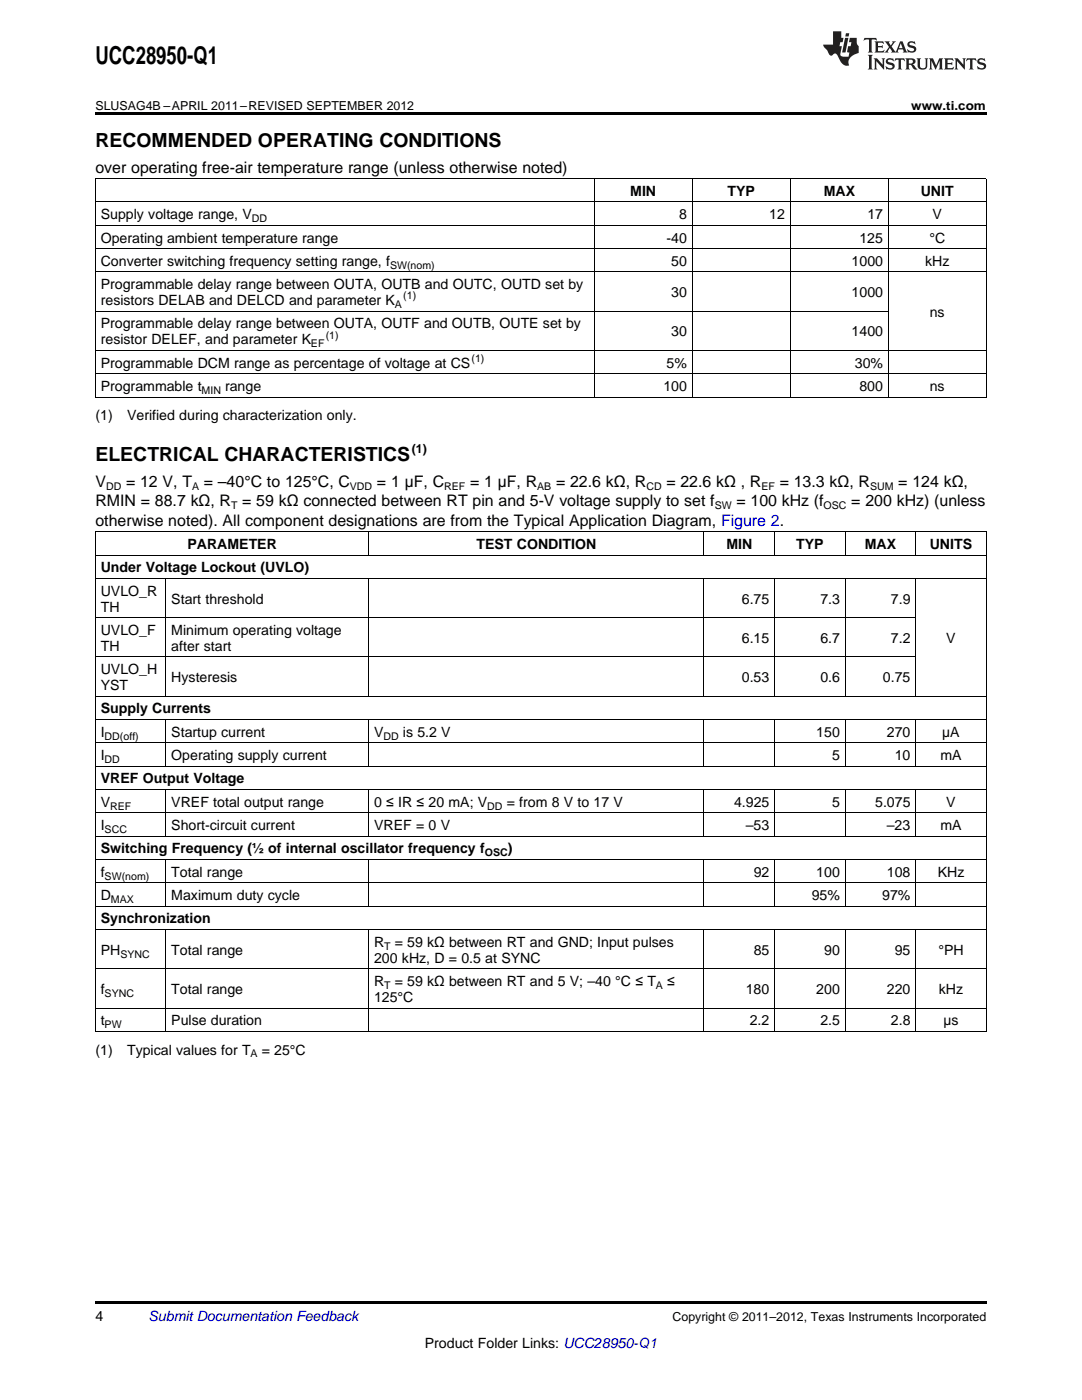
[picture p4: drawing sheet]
<svg xmlns="http://www.w3.org/2000/svg" width="216mm" height="279mm" viewBox="0 0 216 279" stroke-linecap="round" stroke-linejoin="round" font-family="sans-serif">
<defs><g id="words">
<text font-size="4.9" x="19" y="12.8">UCC28950-Q1</text>
<g font-size="3.9">
<text x="19" y="29.3">RECOMMENDED OPERATING CONDITIONS</text>
<text x="19" y="92">ELECTRICAL CHARACTERISTICS</text>
</g>
<g font-size="3.2">
<text x="19" y="34.4">over operating free-air temperature range (unless otherwise noted)</text>
<text x="19" y="97.2">V</text>
<text x="19" y="101">RMIN = 88.7 kΩ, R</text>
<text x="25.2" y="97.2">= 12 V, T</text>
<text x="40.7" y="97.2">= –40°C to 125°C, C</text>
<text x="48.3" y="101">= 59 kΩ connected between RT pin and 5-V voltage supply to set f</text>
<text x="75.2" y="97.2">= 1 µF, C</text>
<text x="93.8" y="97.2">= 1 µF, R</text>
<text x="111" y="97.2">= 22.6 kΩ, R</text>
<text x="133" y="97.2">= 22.6 kΩ , R</text>
<text x="146.9" y="101">= 100 kHz (f</text>
<text x="155.6" y="97.2">= 13.3 kΩ, R</text>
<text x="169.9" y="101">= 200 kHz) (unless</text>
<text x="179.2" y="97.2">= 124 kΩ,</text>
<text x="19" y="104.9">otherwise noted). All component designations are from the Typical Application Diagram, Figure 2.</text>
</g>
<g font-size="2.8">
<text x="125.8" y="39.1">MIN</text>
<text x="145.2" y="39.1">TYP</text>
<text x="164.4" y="39.1">MAX</text>
<text x="183.7" y="39.1">UNIT</text>
<text x="20.1" y="43.7">Supply voltage range, V</text>
<text x="135.5" y="43.7">8</text>
<text x="153.5" y="43.7">12</text>
<text x="173.1" y="43.7">17</text>
<text x="186.1" y="43.7">V</text>
<text x="20.1" y="48.4">Operating ambient temperature range</text>
<text x="20.1" y="53.1">Converter switching frequency setting range, f</text>
<text x="133" y="48.4">-40</text>
<text x="133.9" y="53.1">50</text>
<text x="169.9" y="53.1">1000</text>
<text x="171.5" y="48.4">125</text>
<text x="184.6" y="53.1">kHz</text>
<text x="185.5" y="48.4">°C</text>
<text x="20.1" y="57.7">Programmable delay range between OUTA, OUTB and OUTC, OUTD set by</text>
<text x="133.9" y="59.3">30</text>
<text x="169.9" y="59.3">1000</text>
<text x="20.1" y="60.9">resistors DELAB and DELCD and parameter K</text>
<text x="20.1" y="65.5">Programmable delay range between OUTA, OUTF and OUTB, OUTE set by</text>
<text x="185.5" y="63.2">ns</text>
<text x="20.1" y="68.7">resistor DELEF, and parameter K</text>
<text x="133.9" y="67.1">30</text>
<text x="169.9" y="67.1">1400</text>
<text x="20.1" y="73.4">Programmable DCM range as percentage of voltage at CS</text>
<text x="133" y="73.4">5%</text>
<text x="170.6" y="73.4">30%</text>
<text x="19" y="83.9">(1)</text>
<text x="20.1" y="78">Programmable t</text>
<text x="25.4" y="83.9">Verified during characterization only.</text>
<text x="44.9" y="78">range</text>
<text x="132.4" y="78">100</text>
<text x="171.5" y="78">800</text>
<text x="185.5" y="78">ns</text>
<text x="37.4" y="109.6">PARAMETER</text>
<text x="95.1" y="109.6">TEST CONDITION</text>
<text x="145" y="109.6">MIN</text>
<text x="158.9" y="109.6">TYP</text>
<text x="172.5" y="109.6">MAX</text>
<text x="185.5" y="109.6">UNITS</text>
<text x="20.1" y="114.2">Under Voltage Lockout (UVLO)</text>
<text x="20.1" y="118.9">UVLO_R</text>
<text x="20.1" y="122.1">TH</text>
<text x="34.2" y="120.5">Start threshold</text>
<text x="148" y="120.5">6.75</text>
<text x="163.7" y="120.5">7.3</text>
<text x="177.8" y="120.5">7.9</text>
<text x="20.1" y="126.7">UVLO_F</text>
<text x="20.1" y="129.9">TH</text>
<text x="34.2" y="126.7">Minimum operating voltage</text>
<text x="34.2" y="129.9">after start</text>
<text x="148" y="128.3">6.15</text>
<text x="163.7" y="128.3">6.7</text>
<text x="177.8" y="128.3">7.2</text>
<text x="188.8" y="128.3">V</text>
<text x="20.1" y="134.5">UVLO_H</text>
<text x="20.1" y="137.7">YST</text>
<text x="34.2" y="136.1">Hysteresis</text>
<text x="148" y="136.1">0.53</text>
<text x="163.7" y="136.1">0.6</text>
<text x="176.2" y="136.1">0.75</text>
<text x="20.1" y="142.4">Supply Currents</text>
<text x="20.1" y="147">I</text>
<text x="34.2" y="147">Startup current</text>
<text x="74.6" y="147">V</text>
<text x="80.4" y="147">is 5.2 V</text>
<text x="162.9" y="147">150</text>
<text x="177" y="147">270</text>
<text x="188" y="147">µA</text>
<text x="20.1" y="151.7">I</text>
<text x="34.2" y="151.7">Operating supply current</text>
<text x="166" y="151.7">5</text>
<text x="178.5" y="151.7">10</text>
<text x="187.6" y="151.7">mA</text>
<text x="20.1" y="156.4">VREF Output Voltage</text>
<text x="20.1" y="161">V</text>
<text x="34.2" y="161">VREF total output range</text>
<text x="74.6" y="161">0 ≤ IR ≤ 20 mA; V</text>
<text x="101.1" y="161">= from 8 V to 17 V</text>
<text x="146.5" y="161">4.925</text>
<text x="166" y="161">5</text>
<text x="174.6" y="161">5.075</text>
<text x="188.8" y="161">V</text>
<text x="20.1" y="165.7">I</text>
<text x="34.2" y="165.7">Short-circuit current</text>
<text x="74.6" y="165.7">VREF = 0 V</text>
<text x="148.8" y="165.7">–53</text>
<text x="177" y="165.7">–23</text>
<text x="187.6" y="165.7">mA</text>
<text x="20.1" y="170.3">Switching Frequency (½ of internal oscillator frequency f</text>
<text x="101.3" y="170.3">)</text>
<text x="20.1" y="175">f</text>
<text x="20.1" y="179.6">D</text>
<text x="34.2" y="175">Total range</text>
<text x="34.2" y="179.6">Maximum duty cycle</text>
<text x="150.4" y="175">92</text>
<text x="162" y="179.6">95%</text>
<text x="162.9" y="175">100</text>
<text x="176" y="179.6">97%</text>
<text x="177" y="175">108</text>
<text x="187.1" y="175">KHz</text>
<text x="20.1" y="184.3">Synchronization</text>
<text x="20.1" y="190.5">PH</text>
<text x="34.2" y="190.5">Total range</text>
<text x="74.6" y="188.9">R</text>
<text x="78.8" y="188.9">= 59 kΩ between RT and GND; Input pulses</text>
<text x="150.4" y="190.5">85</text>
<text x="164.5" y="190.5">90</text>
<text x="178.5" y="190.5">95</text>
<text x="187.3" y="190.5">°PH</text>
<text x="74.6" y="192.1">200 kHz, D = 0.5 at SYNC</text>
<text x="74.6" y="196.8">R</text>
<text x="78.8" y="196.8">= 59 kΩ between RT and 5 V; –40 °C ≤ T</text>
<text x="133.1" y="196.8">≤</text>
<text x="20.1" y="198.4">f</text>
<text x="34.2" y="198.4">Total range</text>
<text x="74.6" y="200">125°C</text>
<text x="148.8" y="198.4">180</text>
<text x="162.9" y="198.4">200</text>
<text x="177" y="198.4">220</text>
<text x="187.3" y="198.4">kHz</text>
<text x="20.1" y="204.6">t</text>
<text x="34.2" y="204.6">Pulse duration</text>
<text x="149.6" y="204.6">2.2</text>
<text x="163.7" y="204.6">2.5</text>
<text x="177.8" y="204.6">2.8</text>
<text x="188.2" y="204.6">µs</text>
<text x="19" y="210.5">(1)</text>
<text x="25.4" y="210.5">Typical values for T</text>
<text x="52.2" y="210.5">= 25°C</text>
<text x="19" y="263.6">4</text>
<text x="84.8" y="269">Product Folder Links: UCC28950-Q1</text>
</g>
<text font-size="2.8" fill="#0000c8" x="29.6" y="263.6">Submit Documentation Feedback</text>
<g font-size="2.5">
<text x="19" y="21.9">SLUSAG4B –APRIL 2011–REVISED SEPTEMBER 2012</text>
<text x="181.8" y="21.9">www.ti.com</text>
<text x="82.2" y="90.5">(1)</text>
<text x="134.2" y="263.6">Copyright © 2011–2012, Texas Instruments Incorporated</text>
</g>
<g font-size="2.1">
<text x="50.2" y="44.3">DD</text>
<text x="77.8" y="53.6">SW(nom)</text>
<text x="80.5" y="59.8">(1)</text>
<text x="78.8" y="61.5">A</text>
<text x="62.1" y="69.3">EF</text>
<text x="65" y="67.6">(1)</text>
<text x="94.1" y="72.2">(1)</text>
<text x="40.2" y="78.6">MIN</text>
<text x="21.2" y="97.8">DD</text>
<text x="38.3" y="97.8">A</text>
<text x="46.1" y="101.7">T</text>
<text x="69.8" y="97.8">VDD</text>
<text x="88.6" y="97.8">REF</text>
<text x="107.2" y="97.8">AB</text>
<text x="129" y="97.8">CD</text>
<text x="142.6" y="101.7">SW</text>
<text x="151.9" y="97.8">EF</text>
<text x="164.3" y="101.7">OSC</text>
<text x="173.6" y="97.8">SUM</text>
<text x="20.9" y="147.6">DD(off)</text>
<text x="76.5" y="147.6">DD</text>
<text x="20.9" y="152.3">DD</text>
<text x="22" y="161.6">REF</text>
<text x="97.2" y="161.6">DD</text>
<text x="20.9" y="166.2">SCC</text>
<text x="96.7" y="170.9">OSC</text>
<text x="20.9" y="175.5">SW(nom)</text>
<text x="22.1" y="180.2">MAX</text>
<text x="24" y="191.1">SYNC</text>
<text x="76.7" y="189.5">T</text>
<text x="76.7" y="197.3">T</text>
<text x="130.9" y="197.3">A</text>
<text x="20.9" y="198.9">SYNC</text>
<text x="20.9" y="205.2">PW</text>
<text x="50" y="211">A</text>
</g>
</g></defs>
<g fill="#231f20">
<path d="M172.5 7.6l-.1 .5 .4-.2h.6v.1v2.1l-.2 .4h.9l-.2-.4v-2.1l.1-.1h.5l.5 .2-.2-.5zM174.5 8.3l.2 .3v1.5l-.2 .4h1.8l.2-.6a1.04 1.04 0 0 1-1.3 .2v-.7h.6l.3 .2v-.6l-.3 .2h-.6v-.6l.8-.1 .4 .3-.2-.5zM176.5 8.3l.9 1.1-.9 1.1h.8l-.2-.2 .4-.7 .5 .7-.2 .2h1.5l-.2-.2 .2-.4h.9l.1 .4-.2 .2h1l-.3-.3-.7-1.9h-.5l-.9 2-.8-1 .9-1h-.8l.1 .3-.4 .5-.3-.6 .1-.2zM179.7 8.6l.4 1h-.7zM181.3 8.4a.63 .63 0 0 0-.2 .7 .63 .63 0 0 0 .6 .4l.6 .2 .1 .2a.75 .75 0 0 1-.7 .4 .75 .75 0 0 1-.6-.5l.1 .7 .1-.1a1.11 1.11 0 0 0 1.5-.6 1.13 1.13 0 0 0-1.2-.8l-.1-.4a1.04 1.04 0 0 1 1.2 .2l-.2-.5-.2 .1-.4-.2zM173.2 10.9l.2 .4v2.2l-.2 .4h1l-.3-.4v-2.2l.3-.4zM174.3 11.6l.3 .4v1.5l-.3 .4h.8l-.2-.4v-1.3l1.5 1.7v-1.9l.2-.4h-.7l.2 .4v.9l-1.1-1.3zM177 11.8a.62 .62 0 0 0-.2 .7 .62 .62 0 0 0 .6 .4l.6 .1 .1 .3a.76 .76 0 0 1-.7 .3 .76 .76 0 0 1-.7-.4l.2 .7 .1-.1a1.11 1.11 0 0 0 1.5-.6 1.13 1.13 0 0 0-1.2-.8l-.1-.4a1.04 1.04 0 0 1 1.2 .2l-.2-.6-.2 .1-.5-.1zM178.7 11.6l-.2 .6a.61 .61 0 0 1 .8-.3v1.6l-.2 .4h.9l-.2-.4v-1.6a.63 .63 0 0 1 .7 .3l-.1-.6zM180.6 11.6l.3 .4v1.5l-.3 .4h1l-.2-.2-.1-.8 .6 .2a.76 .76 0 0 0 1.2 .7l-1-1a.58 .58 0 0 0 .6-.5 .58 .58 0 0 0-.5-.6zM181.4 11.9h.1a.45 .45 0 0 1 .5 .1 .45 .45 0 0 1 .1 .5l-.8 .2zM182.9 11.6l.2 .2a2.17 2.17 0 0 0 .3 1.9 .99 .99 0 0 0 1.6-.6v-1.1l.2-.4h-.7l.2 .2a1.92 1.92 0 0 1-.2 1.8 .6 .6 0 0 1-.9-.5v-1.1l.2-.4zM185.4 11.6l.2 .4v1.5l-.2 .4h.7l-.2-.4v-1.4l.8 1.8 .8-1.8v1.4l-.2 .4h.9l-.2-.4v-1.5l.2-.4h-.8l-.6 1.5-.6-1.5zM188.4 11.6l.2 .4v1.5l-.2 .4h1.8l.1-.6a1.04 1.04 0 0 1-1.2 .1v-.6h.5l.4 .2v-.6l-.4 .2h-.5v-.7h.8l.3 .3-.1-.6zM190.5 11.6l.2 .4v1.5l-.2 .4h.7l-.2-.4v-1.3l1.5 1.7v-1.9l.2-.4h-.7l.2 .4v.9l-1.1-1.3zM192.9 11.6l-.1 .6a.61 .61 0 0 1 .7-.3l.1 1.6-.3 .4h1l-.3-.4 .1-1.6a.63 .63 0 0 1 .7 .3l-.1-.6zM195.2 11.8a.62 .62 0 0 0-.2 .7 .62 .62 0 0 0 .6 .4l.6 .1 .1 .3a.76 .76 0 0 1-.7 .3 .76 .76 0 0 1-.6-.4l.1 .7 .1-.1a1.11 1.11 0 0 0 1.6-.6 1.13 1.13 0 0 0-1.3-.8l-.1-.4a1.04 1.04 0 0 1 1.2 .2l-.1-.6-.2 .1-.5-.1z"/>
<path d="M166.2 6.3v2.6h-1.9v.4l.8 .9a.91 .91 0 0 0 1 .8 .56 .56 0 0 1 .5-.3 .56 .56 0 0 1 .5 .3l.4 .8a1.53 1.53 0 0 0 1.9 1.2 1.54 1.54 0 0 1 1-2.1l.9-.3v-1.4a1.52 1.52 0 0 1-.4-1.6h-1.3l-.2 .8h.5l-.2 .8h-.5l-.1 1v.2l.4 .1-.2 .8a1.93 1.93 0 0 1-1.6-.3l.3-1.8h-.5l.2-.8h.4l.2-.8h-.4v-1.3zM168.6 7.6l-.6 2.9h.7l.6-2.9zM168.8 6.6l-.1 .7h.6l.2-.7z"/>
</g>
<path d="M19 22.5h177.8v.5h-177.8zM19 259.7h177.8v.5h-177.8z" fill="#000"/>
<g fill="none" stroke="#000" stroke-width=".2">
<path d="M19 35.6h177.8M19.1 35.7v43.6M118.6 35.7v43.6M138.1 35.7v43.6M157.7 35.7v43.6M177.2 35.7v43.6M196.8 35.7v43.6M19 54.3h177.8M19 49.6h177.8M19 45h177.8M19 40.3h177.8M19 79.3h177.8"/>
<path d="M19 74.6h177.8M19 69.9h177.8M19 62.1h158.3M19 115.4h177.8M19 110.8h177.8M19 106.1h177.8M19.1 106.2v99.7M33.1 115.5v23.5M73.5 106.2v4.6M73.5 115.5v23.5M140.5 106.2v4.6M140.5 115.5v23.5"/>
<path d="M154.5 106.2v4.6M154.5 115.5v23.5M168.6 106.2v4.6M168.6 115.5v23.5M182.7 106.2v4.6M182.7 115.5v23.5M196.8 106.2v99.7M19 138.9h177.8M19 131.1h163.7M19 123.3h163.7M19 157.6h177.8M19 152.9h177.8"/>
<path d="M19 148.3h177.8M19 143.6h177.8M33.1 143.7v9.3M33.1 157.6v9.3M73.5 143.7v9.3M73.5 157.6v9.3M140.5 143.7v9.3M140.5 157.6v9.3M154.5 143.7v9.3M154.5 157.6v9.3M168.6 143.7v9.3M168.6 157.6v9.3"/>
<path d="M182.7 143.7v9.3M182.7 157.6v9.3M19 176.2h177.8M19 171.5h177.8M19 166.9h177.8M19 162.2h177.8M33.1 171.6v9.3M73.5 171.6v9.3M140.5 171.6v9.3M154.5 171.6v9.3M168.6 171.6v9.3M182.7 171.6v9.3"/>
<path d="M19 193.3h177.8M19 185.5h177.8M19 180.9h177.8M33.1 185.6v20.3M73.5 185.6v20.3M140.5 185.6v20.3M154.5 185.6v20.3M168.6 185.6v20.3M182.7 185.6v20.3M19 205.8h177.8M19 201.2h177.8"/>
</g>
<use href="#words"/>
</svg>
